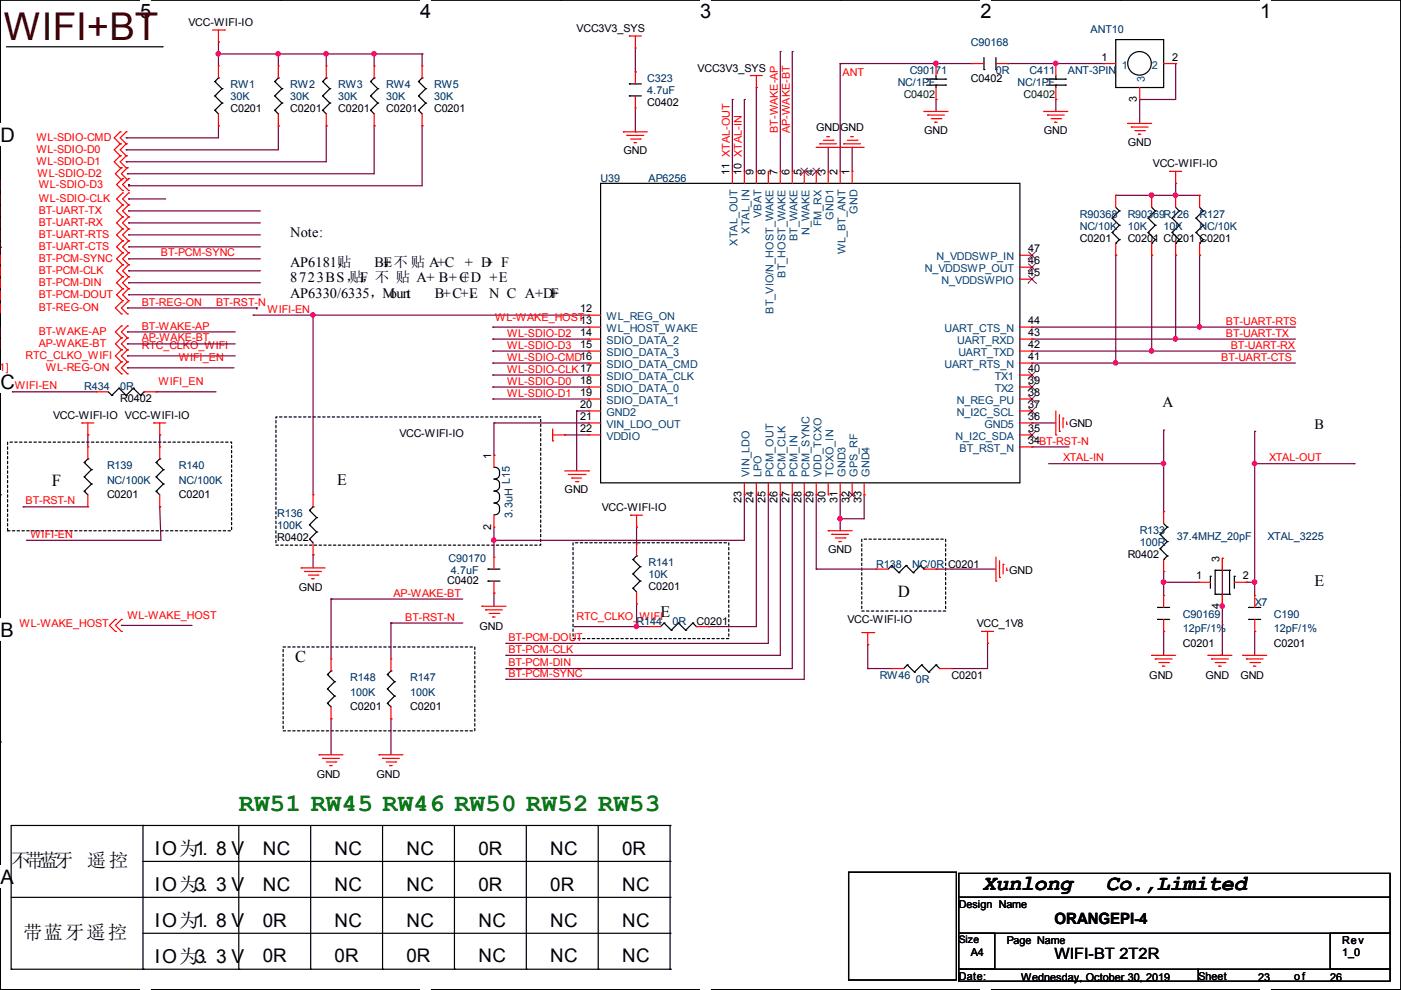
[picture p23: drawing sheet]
<svg xmlns="http://www.w3.org/2000/svg" width="297mm" height="210mm" viewBox="0 0 297 210" stroke-linecap="round" stroke-linejoin="round" font-family="sans-serif">
<defs><g id="words">
<text font-size="8.1" fill="#3f0000" x=".8" y="8.6">WIFI+BT</text>
<text font-size="5.3" fill="#007f00" x="50.6" y="171.9">RW51 RW45 RW46 RW50 RW52 RW53</text>
<g font-size="4.6">
<text x="208.4" y="188.7">Xunlong</text>
<text x="234.5" y="188.7">Co.,Limited</text>
</g>
<g font-size="4.2">
<text x="29.7" y="3.9">5</text>
<text x="89.1" y="3.9">4</text>
<text x="148.4" y="3.9">3</text>
<text x="207.9" y="3.9">2</text>
<text x="267.2" y="3.9">1</text>
<text x=".1" y="30.1">D</text>
<text x=".1" y="82.5">C</text>
<text x=".1" y="135">B</text>
<text x=".1" y="187.4">A</text>
</g>
<g font-size="4.1">
<text x="2.4" y="183.9">不带蓝牙</text>
<text x="18.5" y="183.9">遥控</text>
<text x="32.9" y="181.4">IO为1. 8 V</text>
<text x="32.9" y="189">IO为3. 3 V</text>
<text x="32.9" y="196.6">IO为1. 8 V</text>
<text x="4.9" y="199.2">带蓝牙遥控</text>
<text x="32.9" y="204.2">IO为3. 3 V</text>
</g>
<g font-size="4">
<text x="55.7" y="181.2">NC</text>
<text x="71" y="181.2">NC</text>
<text x="86.2" y="181.2">NC</text>
<text x="101.4" y="181.2">0R</text>
<text x="116.7" y="181.2">NC</text>
<text x="131.9" y="181.2">0R</text>
<text x="55.7" y="188.8">NC</text>
<text x="71" y="188.8">NC</text>
<text x="86.2" y="188.8">NC</text>
<text x="101.4" y="188.8">0R</text>
<text x="116.7" y="188.8">0R</text>
<text x="131.9" y="188.8">NC</text>
<text x="55.7" y="196.4">0R</text>
<text x="71" y="196.4">NC</text>
<text x="86.2" y="196.4">NC</text>
<text x="101.4" y="196.4">NC</text>
<text x="116.7" y="196.4">NC</text>
<text x="131.9" y="196.4">NC</text>
<text x="55.7" y="204.1">0R</text>
<text x="71" y="204.1">0R</text>
<text x="86.2" y="204.1">0R</text>
<text x="101.4" y="204.1">NC</text>
<text x="116.7" y="204.1">NC</text>
<text x="131.9" y="204.1">NC</text>
</g>
<g font-size="3.6">
<text x="11" y="103.1">F</text>
<text x="190.3" y="126.7">D</text>
</g>
<text font-size="3.5" x="62.6" y="140.3">C</text>
<g font-size="3.4">
<text x="71.5" y="102.9">E</text>
<text x="278.7" y="124.2">E</text>
<text x="140" y="130.8">E</text>
</g>
<g font-size="3.3">
<text x="223.6" y="195.8">ORANGEPI-4</text>
<text x="223.6" y="203.4">WIFI-BT 2T2R</text>
</g>
<text font-size="3.2" x="246.5" y="86.2">A</text>
<g font-size="3">
<text x="61.6" y="50.2">Note:</text>
<text x="61.6" y="56.7">AP6181，</text>
<text x="61.6" y="59.9">8723BS，F</text>
<text x="71.5" y="56.7">贴</text>
<text x="74.1" y="59.9">贴，不 贴 A+ B+ C</text>
<text x="79.4" y="56.7">B+</text>
<text x="81.3" y="56.7">，不 贴 A+C</text>
<text x="81.3" y="56.7">E</text>
<text x="97.9" y="59.9">+D +E</text>
<text x="98.6" y="56.7">+ D</text>
<text x="102.8" y="56.7">+ F</text>
<text x="61.6" y="63.1">AP6330/6335，Mount</text>
<text x="92.2" y="63.1">B+C+E</text>
<text x="99.5" y="63.1">， N C A+D+</text>
<text x="116.8" y="63.1">F</text>
<text x="278.7" y="90.9">B</text>
</g>
<g font-size="2.3">
<text x="40" y="5.5">VCC-WIFI-IO</text>
<text x="122.3" y="6.8">VCC3V3_SYS</text>
<text x="147.9" y="15.2">VCC3V3_SYS</text>
<text x="205.8" y="17.5">C0402</text>
<text x="233.5" y="12.9">1</text>
<text x="248.5" y="12.9">2</text>
<text x="48.9" y="23.8">C0201</text>
<text x="61.6" y="23.8">C0201</text>
<text x="71.7" y="23.8">C0201</text>
<text x="81.9" y="23.8">C0201</text>
<text x="92" y="23.8">C0201</text>
<text x="137.2" y="22.5">C0402</text>
<text x="241" y="21.6" transform="rotate(-90 241 21.6)">3</text>
<text x="173.1" y="27.9">GNDGND</text>
<text x="195.9" y="28.4">GND</text>
<text x="221.3" y="28.4">GND</text>
<text x="132.2" y="32.7">GND</text>
<text x="239.1" y="30.9">GND</text>
<text x="244.4" y="35.5">VCC-WIFI-IO</text>
<text x="154.7" y="37.1" transform="rotate(-90 154.7 37.1)">11 XTAL-OUT</text>
<text x="157.2" y="37.1" transform="rotate(-90 157.2 37.1)">10 XTAL-IN</text>
<text x="159.8" y="37.1" transform="rotate(-90 159.8 37.1)">9</text>
<text x="162.3" y="37.1" transform="rotate(-90 162.3 37.1)">8</text>
<text x="164.8" y="37.1" transform="rotate(-90 164.8 37.1)">7</text>
<text x="167.4" y="37.1" transform="rotate(-90 167.4 37.1)">6</text>
<text x="169.9" y="37.1" transform="rotate(-90 169.9 37.1)">5</text>
<text x="172.5" y="37.1" transform="rotate(-90 172.5 37.1)">4</text>
<text x="175" y="37.1" transform="rotate(-90 175 37.1)">3</text>
<text x="177.5" y="37.1" transform="rotate(-90 177.5 37.1)">2</text>
<text x="180.1" y="37.1" transform="rotate(-90 180.1 37.1)">1</text>
<text x="218" y="53.5">47</text>
<text x="228.9" y="51.2">C0201</text>
<text x="239.1" y="51.2">C0201 C0201 C0201</text>
<text x="218" y="58.6">45</text>
<text x="218" y="56.1">46</text>
<text x="123" y="68.8">13</text>
<text x="123" y="71.3">14</text>
<text x="123" y="66.2">12</text>
<text x="218" y="71.3">43</text>
<text x="218" y="68.8">44</text>
<text x="123" y="73.8">15</text>
<text x="218" y="73.8">42</text>
<text x="218" y="76.4">41</text>
<text x="123" y="81.5">18</text>
<text x="218" y="81.5">39</text>
<text x="218" y="78.9">40</text>
<text x="11.3" y="88.8">VCC-WIFI-IO VCC-WIFI-IO</text>
<text x="25.5" y="85.3">R0402</text>
<text x="123" y="84">19</text>
<text x="123" y="86.5">20</text>
<text x="123" y="89.1">21</text>
<text x="218" y="86.5">37</text>
<text x="218" y="84">38</text>
<text x="218" y="89.1">36</text>
<text x="84.7" y="92.6">VCC-WIFI-IO</text>
<text x="123" y="91.6">22</text>
<text x="218" y="91.6">35</text>
<text x="218" y="94.2">34BT-RST-N</text>
<text x="226.7" y="90.6">GND</text>
<text x="104.1" y="97.3" transform="rotate(-90 104.1 97.3)">1</text>
<text x="22.7" y="105.6">C0201</text>
<text x="37.9" y="105.6">C0201</text>
<text x="119.7" y="104.6">GND</text>
<text x="157.2" y="106.7" transform="rotate(-90 157.2 106.7)">23</text>
<text x="159.8" y="106.7" transform="rotate(-90 159.8 106.7)">24</text>
<text x="162.3" y="106.7" transform="rotate(-90 162.3 106.7)">25</text>
<text x="164.8" y="106.7" transform="rotate(-90 164.8 106.7)">26</text>
<text x="167.4" y="106.7" transform="rotate(-90 167.4 106.7)">27</text>
<text x="169.9" y="106.7" transform="rotate(-90 169.9 106.7)">28</text>
<text x="172.5" y="106.7" transform="rotate(-90 172.5 106.7)">29</text>
<text x="175" y="106.7" transform="rotate(-90 175 106.7)">30</text>
<text x="177.5" y="106.7" transform="rotate(-90 177.5 106.7)">31</text>
<text x="180.1" y="106.7" transform="rotate(-90 180.1 106.7)">32</text>
<text x="182.6" y="106.7" transform="rotate(-90 182.6 106.7)">33</text>
<text x="104.1" y="112.3" transform="rotate(-90 104.1 112.3)">2</text>
<text x="127.6" y="108.4">VCC-WIFI-IO</text>
<text x="58.8" y="114.7">R0402</text>
<text x="175.6" y="117.3">GND</text>
<text x="239.1" y="118.3">R0402</text>
<text x="258.6" y="119.1" transform="rotate(-90 258.6 119.1)">3</text>
<text x="63.3" y="125.4">GND</text>
<text x="94.8" y="123.9">C0402</text>
<text x="137.5" y="125.2">C0201</text>
<text x="201" y="120.3">C0201</text>
<text x="214" y="121.6">GND</text>
<text x="253.6" y="122.9">1</text>
<text x="263.5" y="122.9">2</text>
<text x="258.6" y="129" transform="rotate(-90 258.6 129)">4</text>
<text x="101.7" y="133.5">GND</text>
<text x="147.7" y="132.5">C0201</text>
<text x="179.7" y="132">VCC-WIFI-IO</text>
<text x="207.1" y="133">VCC_1V8</text>
<text x="250.8" y="137.1">C0201</text>
<text x="270.1" y="137.1">C0201</text>
<text x="201.8" y="143.9">C0201</text>
<text x="243.7" y="143.9">GND</text>
<text x="255.6" y="143.9">GND</text>
<text x="263" y="143.9">GND</text>
<text x="74.3" y="150.6">C0201</text>
<text x="87" y="150.6">C0201</text>
<text x="67.1" y="165">GND</text>
<text x="79.8" y="165">GND</text>
<text x="203.3" y="192.5">Design Name</text>
<text x="205.8" y="202.6">A4</text>
<text x="213.4" y="200.1">Page Name</text>
<text x="284.6" y="202.6">1_0</text>
<text x="284.6" y="200.1">Rev</text>
<text x="203.3" y="207.7">Date:</text>
<text x="216.5" y="208">Wednesday, October 30, 2019</text>
<text x="254.1" y="207.7">Sheet</text>
<text x="266.8" y="208">23</text>
<text x="274.4" y="207.7">o f</text>
<text x="282" y="208">26</text>
</g>
<g font-size="2.3" fill="#00007f">
<text x="205.8" y="9.8">C90168</text>
<text x="231.2" y="7">ANT10</text>
<text x="137.2" y="17.5">C323</text>
<text x="192.9" y="15.7">C90171</text>
<text x="211.2" y="15.7">0R</text>
<text x="218.3" y="15.7">C411</text>
<text x="226.4" y="15.7">ANT-3PIN</text>
<text x="48.9" y="18.7">RW1</text>
<text x="48.9" y="21.3">30K</text>
<text x="61.6" y="18.7">RW2</text>
<text x="61.6" y="21.3">30K</text>
<text x="71.7" y="18.7">RW3</text>
<text x="71.7" y="21.3">30K</text>
<text x="81.9" y="18.7">RW4</text>
<text x="81.9" y="21.3">30K</text>
<text x="92" y="18.7">RW5</text>
<text x="92" y="21.3">30K</text>
<text x="137.2" y="20">4.7uF</text>
<text x="190.3" y="18.2">NC/1PF</text>
<text x="215.7" y="18.2">NC/1PF</text>
<text x="127.3" y="38.5">U39</text>
<text x="137.5" y="38.5">AP6256</text>
<text x="228.9" y="46.2">R90368</text>
<text x="239.1" y="46.2">R90369R126</text>
<text x="254.3" y="46.2">R127</text>
<text x="228.9" y="48.7">NC/10K</text>
<text x="239.1" y="48.7">10K</text>
<text x="246.7" y="48.7">10K</text>
<text x="254.3" y="48.7">NC/10K</text>
<text x="17.9" y="82.7">R434</text>
<text x="25.5" y="82.7">0R</text>
<text x="22.7" y="99.5">R139</text>
<text x="37.9" y="99.5">R140</text>
<text x="22.7" y="102.5">NC/100K</text>
<text x="37.9" y="102.5">NC/100K</text>
<text x="58.8" y="109.7">R136</text>
<text x="58.8" y="112.2">100K</text>
<text x="108.6" y="109.7" transform="rotate(-90 108.6 109.7)">3.3uH L15</text>
<text x="241.6" y="113.2">R133</text>
<text x="95.1" y="119.1">C90170</text>
<text x="241.6" y="115.8">100R</text>
<text x="249.5" y="114.5">37.4MHZ_20pF</text>
<text x="268.7" y="114.5">XTAL_3225</text>
<text x="95.6" y="121.6">4.7uF</text>
<text x="137.5" y="120.1">R141</text>
<text x="137.5" y="122.6">10K</text>
<text x="185.8" y="120.3">R138</text>
<text x="193.4" y="120.3">NC/0R</text>
<text x="250.8" y="131">C90169</text>
<text x="266" y="128.5">X7</text>
<text x="270.1" y="131">C190</text>
<text x="135" y="132.5">R144</text>
<text x="142.6" y="132.5">0R</text>
<text x="250.8" y="134">12pF/1%</text>
<text x="270.1" y="134">12pF/1%</text>
<text x="186.5" y="143.9">RW46</text>
<text x="74.3" y="144.5">R148</text>
<text x="74.3" y="147.5">100K</text>
<text x="87" y="144.5">R147</text>
<text x="87" y="147.5">100K</text>
<text x="194.1" y="144.7">0R</text>
</g>
<g font-size="2.3" fill="#f00">
<text x="178.6" y="16">ANT</text>
<text x="7.7" y="29.9">WL-SDIO-CMD</text>
<text x="164.9" y="28.2" transform="rotate(-90 164.9 28.2)">BT-WAKE-AP</text>
<text x="167.5" y="28.2" transform="rotate(-90 167.5 28.2)">AP-WAKE-BT</text>
<text x="7.7" y="32.4">WL-SDIO-D0</text>
<text x="7.7" y="35">WL-SDIO-D1</text>
<text x="-.5" y="37.5">]</text>
<text x="-.3" y="39.8">]</text>
<text x="8" y="37.5">WL-SDIO-D2</text>
<text x="8.2" y="39.8">WL-SDIO-D3</text>
<text x="-.3" y="42.9">]</text>
<text x="-.3" y="47.9">]</text>
<text x="-.3" y="45.4">]</text>
<text x="8.2" y="42.9">WL-SDIO-CLK</text>
<text x="8.2" y="47.9">BT-UART-RX</text>
<text x="8.2" y="45.4">BT-UART-TX</text>
<text x="-.3" y="50.5">]</text>
<text x="-.3" y="53">]</text>
<text x="8.2" y="50.5">BT-UART-RTS</text>
<text x="8.2" y="53">BT-UART-CTS</text>
<text x="-.3" y="58.1">]</text>
<text x="-.3" y="55.6">]</text>
<text x="8.2" y="58.1">BT-PCM-CLK</text>
<text x="8.2" y="55.6">BT-PCM-SYNC</text>
<text x="34.1" y="54.4">BT-PCM-SYNC</text>
<text x="-.3" y="66">]</text>
<text x="-.3" y="60.6">]</text>
<text x="-.3" y="63.2">]</text>
<text x="8.2" y="66">BT-REG-ON</text>
<text x="8.2" y="60.6">BT-PCM-DIN</text>
<text x="8.2" y="63.2">BT-PCM-DOUT</text>
<text x="30.1" y="64.8">BT-REG-ON</text>
<text x="45.8" y="64.8">BT-RST-N</text>
<text x="-.3" y="71">]</text>
<text x="8.2" y="71">BT-WAKE-AP</text>
<text x="30.1" y="69.9">BT-WAKE-AP</text>
<text x="56.7" y="66.3">WIFI-EN</text>
<text x="105" y="68">WL-WAKE_HOST</text>
<text x="107.5" y="71.4">WL-SDIO-D2</text>
<text x="259.9" y="71.4">BT-UART-TX</text>
<text x="259.9" y="68.8">BT-UART-RTS</text>
<text x="-.3" y="73.6">]</text>
<text x="5.4" y="76.1">RTC_CLKO_WIFI</text>
<text x="8.2" y="73.6">AP-WAKE-BT</text>
<text x="30.1" y="74.1">RTC_CLKO_WIFI</text>
<text x="30.1" y="72.4">AP-WAKE-BT</text>
<text x="37.9" y="76.6">WIFI_EN</text>
<text x="107.5" y="73.9">WL-SDIO-D3</text>
<text x="107.5" y="76.5">WL-SDIO-CMD16</text>
<text x="258.9" y="76.5">BT-UART-CTS</text>
<text x="260.9" y="73.9">BT-UART-RX</text>
<text x="0" y="78.7">1]</text>
<text x="3.1" y="82.6">WIFI-EN</text>
<text x="9.7" y="78.7">WL-REG-ON</text>
<text x="33.6" y="81.7">WIFI_EN</text>
<text x="107.5" y="79">WL-SDIO-CLK17</text>
<text x="107.5" y="81.5">WL-SDIO-D0</text>
<text x="107.5" y="84.1">WL-SDIO-D1</text>
<text x="225.4" y="97.8">XTAL-IN</text>
<text x="269.1" y="97.8">XTAL-OUT</text>
<text x="5.4" y="106.9">BT-RST-N</text>
<text x="6.4" y="114.1">WIFI-EN</text>
<text x="27" y="131.2">WL-WAKE_HOST</text>
<text x="83.4" y="126.5">AP-WAKE-BT</text>
<text x="85.9" y="131.6">BT-RST-N</text>
<text x="122.3" y="131.5">RTC_CLKO_WIFI</text>
<text x="4.1" y="133">WL-WAKE_HOST</text>
<text x="107.8" y="135.9">BT-PCM-DOUT</text>
<text x="107.8" y="143.5">BT-PCM-SYNC</text>
<text x="107.8" y="141.2">BT-PCM-DIN</text>
<text x="107.8" y="138.4">BT-PCM-CLK</text>
</g>
<g font-size="2.3" fill="#003f7f">
<text x="237.8" y="14.6">1</text>
<text x="242.7" y="17.3" transform="rotate(-90 242.7 17.3)">3</text>
<text x="244.2" y="14.6">2</text>
<text x="161.5" y="46.2" transform="rotate(-90 161.5 46.2)">VBAT</text>
<text x="176.7" y="46.6" transform="rotate(-90 176.7 46.6)">GND1</text>
<text x="181.8" y="45.3" transform="rotate(-90 181.8 45.3)">GND</text>
<text x="156.4" y="52.1" transform="rotate(-90 156.4 52.1)">XTAL_OUT</text>
<text x="158.9" y="49.5" transform="rotate(-90 158.9 49.5)">XTAL_IN</text>
<text x="169.1" y="51.2" transform="rotate(-90 169.1 51.2)">BT_WAKE</text>
<text x="171.6" y="49.9" transform="rotate(-90 171.6 49.9)">N_WAKE</text>
<text x="174.2" y="48" transform="rotate(-90 174.2 48)">FM_RX</text>
<text x="179.2" y="53.8" transform="rotate(-90 179.2 53.8)">WL_BT_ANT</text>
<text x="166.5" y="58.9" transform="rotate(-90 166.5 58.9)">BT_HOST_WAKE</text>
<text x="196.1" y="57.8">N_VDDSWP_OUT</text>
<text x="198.5" y="55.2">N_VDDSWP_IN</text>
<text x="199.6" y="60.3">N_VDDSWPIO</text>
<text x="128.6" y="70.5">WL_HOST_WAKE</text>
<text x="128.6" y="67.9">WL_REG_ON</text>
<text x="164" y="66.5" transform="rotate(-90 164 66.5)">BT_VIO/N_HOST_WAKE</text>
<text x="200.2" y="70.5">UART_CTS_N</text>
<text x="128.6" y="73">SDIO_DATA_2</text>
<text x="128.6" y="75.5">SDIO_DATA_3</text>
<text x="202.9" y="73">UART_RXD</text>
<text x="203.2" y="75.5">UART_TXD</text>
<text x="128.6" y="83.2">SDIO_DATA_0</text>
<text x="128.6" y="80.6">SDIO_DATA_CLK</text>
<text x="128.6" y="78.1">SDIO_DATA_CMD</text>
<text x="200.2" y="78.1">UART_RTS_N</text>
<text x="210.9" y="83.2">TX2</text>
<text x="210.9" y="80.6">TX1</text>
<text x="128.6" y="85.7">SDIO_DATA_1</text>
<text x="128.6" y="88.2">GND2</text>
<text x="202.9" y="88.2">N_I2C_SCL</text>
<text x="202.9" y="85.7">N_REG_PU</text>
<text x="128.6" y="93.3">VDDIO</text>
<text x="128.6" y="90.8">VIN_LDO_OUT</text>
<text x="202.6" y="93.3">N_I2C_SDA</text>
<text x="203.5" y="95.9">BT_RST_N</text>
<text x="208.7" y="90.8">GND5</text>
<text x="158.9" y="101.1" transform="rotate(-90 158.9 101.1)">VIN_LDO</text>
<text x="161.5" y="101.1" transform="rotate(-90 161.5 101.1)">LPO</text>
<text x="164" y="101.1" transform="rotate(-90 164 101.1)">PCM_OUT</text>
<text x="166.5" y="101.1" transform="rotate(-90 166.5 101.1)">PCM_CLK</text>
<text x="169.1" y="101.1" transform="rotate(-90 169.1 101.1)">PCM_IN</text>
<text x="171.6" y="101.1" transform="rotate(-90 171.6 101.1)">PCM_SYNC</text>
<text x="174.2" y="101.1" transform="rotate(-90 174.2 101.1)">VDD_TCXO</text>
<text x="176.7" y="101.1" transform="rotate(-90 176.7 101.1)">TCXO_IN</text>
<text x="179.2" y="101.1" transform="rotate(-90 179.2 101.1)">GND3</text>
<text x="181.8" y="101.1" transform="rotate(-90 181.8 101.1)">GPS_RF</text>
<text x="184.3" y="101.1" transform="rotate(-90 184.3 101.1)">GND4</text>
</g>
<g font-size="2.3" fill="#003f00">
<text x="191.6" y="20.8">C0402</text>
<text x="217" y="20.8">C0402</text>
</g>
<text font-size="2.2" x="203.3" y="200">Size</text>
</g></defs>
<path d="M.1 0h296.9v209.8h-296.9z" fill="none" stroke="#000" stroke-width=".25"/>
<g fill="#fff">
<path d="M29.7 0h2.3v4.8h-2.3z"/>
<path d="M29.7 209.8h2.3v.2h-2.3z"/>
</g>
<path d="M59.4 0h.1M59.4 209.8h.1" fill="none" stroke="#000" stroke-width=".25"/>
<g fill="#fff">
<path d="M89.1 0h2.3v4.8h-2.3z"/>
<path d="M89.1 209.8h2.3v.2h-2.3z"/>
</g>
<path d="M118.8 0h.1M118.8 209.8h.1" fill="none" stroke="#000" stroke-width=".25"/>
<g fill="#fff">
<path d="M148.4 0h2.3v4.8h-2.3z"/>
<path d="M148.4 209.8h2.3v.2h-2.3z"/>
</g>
<path d="M178.2 0h.1M178.2 209.8h.1" fill="none" stroke="#000" stroke-width=".25"/>
<g fill="#fff">
<path d="M207.9 0h2.2v4.8h-2.2z"/>
<path d="M207.9 209.8h2.2v.2h-2.2z"/>
</g>
<path d="M237.6 0h.1M237.6 209.8h.1" fill="none" stroke="#000" stroke-width=".25"/>
<g fill="#fff">
<path d="M267.2 0h2.3v4.8h-2.3z"/>
<path d="M267.2 209.8h2.3v.2h-2.3z"/>
<path d="M.1 26.2h2.9v4.7h-2.9z"/>
<path d="M.1 78.6h2.9v4.7h-2.9z"/>
</g>
<path d="M.1 52.4h.1M297 52.4h.1" fill="none" stroke="#000" stroke-width=".25"/>
<path d="M.1 131.1h2.7v4.7h-2.7z" fill="#fff"/>
<path d="M.1 104.9h.1M297 104.9h.1" fill="none" stroke="#000" stroke-width=".25"/>
<path d="M.1 183.5h2.7v4.7h-2.7z" fill="#fff"/>
<g fill="none" stroke="#000" stroke-width=".25">
<path d="M1.4 9.9h33M34.4 9.9h.1M45.6 17.3h.1M45.6 17.3l1.5 1.5M46.3 16.5h.1M46.3 16.5l-.7 .8M47.1 18.8h.1M47.1 18.8l-1.5 1.5M58.3 17.3h.1M58.3 17.3l1.5 1.5M59 16.5h.1M59 16.5l-.7 .8"/>
<path d="M59.8 18.8h.1M59.8 18.8l-1.5 1.5M68.4 17.3h.1M68.4 17.3l1.5 1.5M69.2 16.5h.1M69.2 16.5l-.8 .8M69.9 18.8h.1M69.9 18.8l-1.5 1.5M78.6 17.3h.1M78.6 17.3l1.5 1.5M79.3 16.5h.1M79.3 16.5l-.7 .8"/>
<path d="M80.1 18.8h.1M80.1 18.8l-1.5 1.5M88.7 17.3h.1M88.7 17.3l1.6 1.5M89.5 16.5h.1M89.5 16.5l-.8 .8M90.3 18.8h.1M90.3 18.8l-1.6 1.5M133.4 17.8h.1M133.4 17.8h2.6M196.4 16.8h4.1M196.4 18h4.1"/>
<path d="M198.5 18h.1M198.5 16.8h.1M198.5 16v.8M198.5 18v.6M200.5 16.8h.1M200.5 18h.1M208.6 14.7h.1M208.6 12.2v2.5M211.2 14.7h.1M211.2 12.2v2.5M221.8 16.8h4.1M221.8 18h4.1"/>
<path d="M223.9 18h.1M223.9 16.8h.1M223.9 16v.8M223.9 18v.6M225.9 16.8h.1M225.9 18h.1M236.6 8.4h10.1v10.2h-10.1zM45.6 23.4h.1M45.6 20.3h.1M45.6 23.4l.7 .7M45.6 20.3l1.5 1.6M47.1 21.9h.1"/>
<path d="M47.1 21.9l-1.5 1.5M58.3 23.4h.1M58.3 20.3h.1M58.3 23.4l.7 .7M58.3 20.3l1.5 1.6M59.8 21.9h.1M59.8 21.9l-1.5 1.5M68.4 23.4h.1M68.4 20.3h.1M68.4 23.4l.8 .7M68.4 20.3l1.5 1.6M69.9 21.9h.1"/>
<path d="M69.9 21.9l-1.5 1.5M78.6 23.4h.1M78.6 20.3h.1M78.6 23.4l.7 .7M78.6 20.3l1.5 1.6M80.1 21.9h.1M80.1 21.9l-1.5 1.5M88.7 23.4h.1M88.7 20.3h.1M88.7 23.4l.8 .7M88.7 20.3l1.6 1.6M90.3 21.9h.1"/>
<path d="M90.3 21.9l-1.6 1.5M127.3 38.9h88.9v63.5h-88.9zM133.4 20.3h.1M133.4 20.3h2.6M235.8 46.2h.1M235.8 49.3h.1M235.8 46.2l1.5 1.6M235.8 49.3l1.5 1.5M236.6 51.6h.1M236.6 44l.7 .7M237.3 44.7h.1M237.3 47.8h.1"/>
<path d="M237.3 50.8h.1M237.3 44.7l-1.5 1.5M237.3 47.8l-1.5 1.5M237.3 50.8l-.7 .8M243.4 46.2h.1M243.4 49.3h.1M243.4 46.2l1.5 1.6M243.4 49.3l1.5 1.5M244.2 51.6h.1M244.2 44l.7 .7M244.9 44.7h.1M244.9 47.8h.1"/>
<path d="M244.9 50.8h.1M244.9 44.7l-1.5 1.5M244.9 47.8l-1.5 1.5M244.9 50.8l-.7 .8M248.5 46.2h.1M248.5 49.3h.1M248.5 46.2l1.5 1.6M248.5 49.3l1.5 1.5M249.3 51.6h.1M249.3 44l.7 .7M250 44.7h.1M250 47.8h.1"/>
<path d="M250 50.8h.1M250 44.7l-1.5 1.5M250 47.8l-1.5 1.5M250 50.8l-.7 .8M253.6 46.2h.1M253.6 49.3h.1M253.6 46.2l1.5 1.6M253.6 49.3l1.5 1.5M254.3 51.6h.1M254.3 44l.8 .7M255.1 44.7h.1M255.1 47.8h.1"/>
<path d="M255.1 50.8h.1M255.1 44.7l-1.5 1.5M255.1 47.8l-1.5 1.5M255.1 50.8l-.8 .8M17.9 98.1h.1M17.9 98.1l1.5 1.5M18.6 97.3h.1M18.6 97.3l-.7 .8M19.4 99.6h.1M19.4 99.6l-1.5 1.5M22.9 83.1l.8 .7M23.7 83.8h.1"/>
<path d="M25.2 82.3h.1M25.2 82.3l-1.5 1.5M25.2 82.3l1.6 1.5M26.8 83.8h.1M28.3 82.3h.1M28.3 82.3l-1.5 1.5M28.3 82.3l1.5 1.5M29.8 83.8h.1M30.6 83.1h.1M30.6 83.1l-.8 .7M33.1 98.1h.1M33.1 98.1l1.5 1.5"/>
<path d="M33.9 97.3h.1M33.9 97.3l-.8 .8M34.6 99.6h.1M34.6 99.6l-1.5 1.5M104.7 99.1a.97 .97 0 0 1 1.2 1.2M17.9 104.2h.1M17.9 101.1h.1M17.9 104.2l.7 .7M17.9 101.1l1.5 1.5M19.4 102.6h.1M19.4 102.6l-1.5 1.6M33.1 104.2h.1"/>
<path d="M33.1 101.1h.1M33.1 104.2l.8 .7M33.1 101.1l1.5 1.5M34.6 102.6h.1M34.6 102.6l-1.5 1.6M65.6 114.3h.1M65.6 111.3h.1M65.6 108.2h.1M65.6 114.3l.8 .8M65.6 111.3l1.5 1.5M65.6 108.2l1.5 1.5M66.4 107.5h.1"/>
<path d="M66.4 107.5l-.8 .7M67.1 112.8h.1M67.1 109.7h.1M67.1 112.8l-1.5 1.5M67.1 109.7l-1.5 1.6M104.7 101.6a.97 .97 0 0 1 1.2 1.3M104.7 104.2a.97 .97 0 0 1 1.2 1.2M104.7 106.7a.97 .97 0 0 1 1.2 1.2M105.9 100.4a.97 .97 0 0 1-1.1 1.1M105.9 102.9a.97 .97 0 0 1-1.1 1.1M105.9 105.4a.97 .97 0 0 1-1.1 1.2M105.9 108a.97 .97 0 0 1-1.1 1.1"/>
<path d="M134.2 118.6h.1M134.2 118.6l1.5 1.6M135 117.9h.1M135 117.9l-.8 .7M189.1 119.9h.1M189.1 119.9l-.8 .8M189.1 119.9l1.5 1.5M192.1 119.9h.1M192.1 119.9l-1.5 1.5M192.1 119.9l1.5 1.5M195.2 119.9h.1M195.2 119.9l-1.6 1.5"/>
<path d="M195.2 119.9l.7 .8M246 113.3h.1M246 116.3h.1M246 113.3l1.5 1.5M246 116.3l1.5 1.6M246.7 118.6h.1M246.7 111l.8 .8M247.5 111.8h.1M247.5 114.8h.1M247.5 117.9h.1M247.5 111.8l-1.5 1.5M247.5 114.8l-1.5 1.5"/>
<path d="M247.5 117.9l-.8 .7M103.5 120.7h.1M103.5 123.2h.1M103.5 120.7h2.5M103.5 123.2h2.5M134.2 124.7h.1M134.2 121.7h.1M134.2 124.7l.8 .8M134.2 121.7l1.5 1.5M135.7 123.2h.1M135.7 120.2h.1M135.7 123.2l-1.5 1.5"/>
<path d="M135.7 120.2l-1.5 1.5M140.8 132.1h.1M140.8 132.1l-.8 .8M140.8 132.1l1.5 1.5M142.3 133.6h.1M143.8 132.1h.1M143.8 132.1l-1.5 1.5M143.8 132.1l1.6 1.5M145.4 133.6h.1M146.9 132.1h.1M146.9 132.1l-1.5 1.5M146.9 132.1l.8 .8"/>
<path d="M147.7 132.9h.1M190.6 121.4h.1M193.6 121.4h.1M195.9 120.7h.1M245.4 128.8h.1M245.4 131.3h.1M245.4 128.8h2.6M245.4 131.3h2.6M256.6 122.2h.1M256.6 122.2v2.5M257.6 120.9h.1M257.6 126h.1"/>
<path d="M257.6 120.9v5.1M257.6 120.9h3.1M257.6 126h3.1M260.7 120.9h.1M260.7 126h.1M260.7 120.9v5.1M261.7 122.2h.1M261.7 122.2v2.5M264.8 128.8h.1M264.8 131.3h.1M264.8 128.8h2.5M264.8 131.3h2.5"/>
<path d="M.1 157.3h.1M69.4 149.1h.1M69.4 146.1h.1M69.4 143h.1M69.4 149.1l.8 .8M69.4 146.1l1.6 1.5M69.4 143l1.6 1.5M70.2 142.3h.1M70.2 142.3l-.8 .7M71 147.6h.1M71 144.5h.1M71 147.6l-1.6 1.5"/>
<path d="M71 144.5l-1.6 1.6M82.1 149.1h.1M82.1 146.1h.1M82.1 143h.1M82.1 149.1l.8 .8M82.1 146.1l1.6 1.5M82.1 143l1.6 1.5M82.9 142.3h.1M82.9 142.3l-.8 .7M83.7 147.6h.1M83.7 144.5h.1M83.7 147.6l-1.6 1.5"/>
<path d="M83.7 144.5l-1.6 1.6M192.4 141h.1M192.4 141l-.8 .7M192.4 141l1.5 1.5M193.9 142.5h.1M195.4 141h.1M195.4 141l-1.5 1.5M195.4 141l1.5 1.5M196.9 142.5h.1M198.5 141h.1M198.5 141l-1.6 1.5M198.5 141l.7 .7"/>
<path d="M199.2 141.7h.1M297 157.3h.1M30.3 175h.1M30.3 175v30.5M50.6 175v30.5M65.9 175v30.5M81.1 175v30.5M96.4 175v30.5M111.6 175v30.5M126.8 175v30.5M142.1 175h.1M142.1 175h-139.7v30.5"/>
<path d="M142.1 175v30.5M2.4 190.3h139.7M30.3 190.3h.1M30.3 182.6h111.8M30.3 197.9h111.8M142.1 182.6h.1M142.1 197.9h.1M142.1 190.3h.1M179.9 184.9h22.9v22.9h-22.9zM203.3 185.2h91.4v5.1h-91.4zM203.3 190.3h91.4v7.6h-91.4zM203.3 197.9h7.6v7.6h-7.6z"/>
<path d="M282 197.9h12.7v7.6h-12.7zM2.4 205.5h.1M2.4 205.5h139.7M30.3 205.5h.1M50.6 205.5h.1M65.9 205.5h.1M81.1 205.5h.1M96.4 205.5h.1M111.6 205.5h.1M126.8 205.5h.1M142.1 205.5h.1M203.3 205.5h50.8v2.5h-50.8z"/>
<path d="M254.1 205.5h40.6v2.5h-40.6z"/>
<circle cx="241.6" cy="13.4" r="2.5"/>
</g>
<path d="M1.6 93.7h47.5v18.8h-47.5zM58.5 88.4h56.1v27.2h-56.1zM121.5 115.1h33v20.3h-33zM182.7 114.3h17.8v15.3h-17.8zM60 137.2h40.7v17.8h-40.7z" fill="none" stroke="#000" stroke-width=".25" stroke-dasharray=".5 .5"/>
<g fill="none" stroke="#7f003f" stroke-width=".25">
<path d="M46.3 8.9h.1M46.3 11.4h.1M46.3 8.9v5.1M46.3 11.4h43.2M59 11.4h.1M59 11.4v2.6M69.2 11.4h.1M69.2 11.4v2.6M79.3 11.4h.1M79.3 11.4v2.6M89.5 11.4h.1M89.5 11.4v2.6"/>
<path d="M134.7 15.3h.1M134.7 10.2v5.1M160.4 18.6h.1M160.4 18.6v17.7M165.4 10.9h.1M165.4 10.9v25.4M168 10.9h.1M168 10.9v25.4M178.1 13.5h.1M178.1 13.5v22.8M178.1 13.5h28M198.5 13.5h.1"/>
<path d="M213.7 13.5h.1M213.7 13.5h20.3M223.9 13.5h.1M249.3 13.5h.1M249.3 13.5v7.6h-7.7M26.8 29.2h.1M26.8 31.8h.1M26.8 34.3h.1M27 36.8h.1M27.3 39.4h.1M27.3 39.1h.1M27.3 39.1v.3"/>
<path d="M46.3 26.7h.1M46.3 26.7v2.5h-19.5M59 26.7h.1M59 26.7v5.1h-32.2M69.2 26.7h.1M69.2 26.7v7.6h-42.4M79.3 26.7h.1M79.3 26.7v10.1h-52.3M89.5 26.7h.1M89.5 26.7v12.7h-62.2M134.7 28h.1M134.7 22.9v5.1"/>
<path d="M155.3 21.1h.1M155.3 21.1v15.2M157.8 21.1h.1M157.8 21.1v15.2M175.6 31.3h.1M175.6 31.3v5M180.7 31.3h.1M180.7 31.3v5M198.5 21.1h.1M198.5 21.1v2.5M223.9 21.1h.1M223.9 21.1v2.5"/>
<path d="M241.6 21.1h.1M241.6 21.1v5.1M249.3 38.9h.1M249.3 38.9v2.5M27.3 57.4h.1M27.3 60h.1M27.3 54.9h.1M27.3 52.3h.1M27.3 49.8h.1M27.3 47.3h.1M27.3 44.7h.1M27.3 42.2h.1"/>
<path d="M27.3 57.4h27.9M27.3 60h27.9M27.3 54.9h27.9M27.3 52.3h27.9M27.3 49.8h27.9M27.3 47.3h27.9M27.3 44.7h27.9M27.3 42.2h7.8M236.6 41.4h.1M236.6 54.1h.1M236.6 41.4h17.7M236.6 54.1v22.9"/>
<path d="M244.2 54.1h.1M244.2 41.4h.1M244.2 54.1v20.3M249.3 54.1h.1M249.3 41.4h.1M249.3 54.1v17.8M254.3 54.1h.1M254.3 54.1v15.3M27 75.5h.1M27 72.9h.1M27 65.3h.1M27 70.4h.1"/>
<path d="M27 78h.1M27 75.5h22.9M27 72.9h22.9M27 65.3h27.4M27 70.4h22.9M27 78h22.6M27.3 62.5h.1M27.3 62.5h27.9M53.7 66.8h.1M53.7 66.8h71.1M54.4 65.3h.1M54.4 65.3v.2"/>
<path d="M66.4 66.8h.1M66.4 66.8v38.1M104.5 79.5h.1M104.5 71.9h.1M104.5 74.4h.1M104.5 77h.1M104.5 69.4h.1M104.5 74.4h20.3M104.5 71.9h20.3M104.5 69.4h20.3M104.5 77h20.3M104.5 79.5h20.3"/>
<path d="M218.8 74.4h.1M218.8 77h.1M218.8 69.4h.1M218.8 71.9h.1M218.8 74.4h55.9M218.8 71.9h55.9M218.8 69.4h55.9M218.8 77h55.9M236.6 77h.1M244.2 74.4h.1M249.3 71.9h.1M254.3 69.4h.1"/>
<path d="M2.6 83.1h.1M2.6 83.1h17.8M18.6 92.2h.1M18.6 92.2v2.6M33.1 83.1h.1M33.1 83.1h12.7M33.9 92.2h.1M33.9 92.2v2.6M104.5 82.1h.1M104.5 84.6h.1M104.5 82.1h20.3M104.5 84.6h20.3"/>
<path d="M104.7 89.7h.1M104.7 96.5h.1M104.7 89.7v6.8M104.7 89.7h20.1M119.7 92.2h.1M119.7 92.2h5.1M122.3 87.1h.1M122.3 87.1h2.5M122.3 87.1v12.7M218.8 89.7h.1M218.8 94.8h.1M218.8 89.7h5.1"/>
<path d="M218.8 94.8h7.9M222.3 98.3h24.4M246.7 98.3h.1M246.7 91.2h.1M246.7 91.2v17.3M266 98.3h.1M266 91.5h.1M266 91.5v34.8M266 98.3h21.1M287.1 98.3h.1M4.9 107.5h.1M4.9 107.5h13.7"/>
<path d="M5.7 114.6h.1M33.9 107.5h.1M33.9 107.5l.2 7.1h-28.4M66.4 117.6h.1M66.4 117.6v2.8M104.7 114.6h.1M104.7 111.8v6.3M135 111.8h.1M135 111.8v3.5M157.8 104.9h.1M157.8 104.9v9.7h-53.1M160.4 104.9h.1"/>
<path d="M160.4 104.9v28h-10.2M162.9 104.9h.1M162.9 104.9v31.5h-55.6M165.4 104.9h.1M165.4 104.9v34.1h-58.1M168 104.9h.1M168 104.9v36.8h-60.7M170.5 104.9h.1M170.5 104.9v39.1h-63.2M173.1 104.9h.1M173.1 104.9v15.8M178.1 104.9h.1"/>
<path d="M178.1 110h.1M178.1 104.9v7.6M183.2 104.9h.1M183.2 104.9v5.1h-5.1M259.2 118.4h.1M259.2 118.4v20.6h-.5M25.7 132.6h.1M25.7 132.6h15M70.2 127h.1M70.2 127v12.7M70.2 127h27.9M82.9 132.1h.1"/>
<path d="M82.9 132.1v7.6M82.9 132.1h15.2M104.7 125.7h.1M104.7 125.7v2.8M107.3 136.4h.1M107.3 139h.1M121.8 132.9h.1M121.8 132.9h15.7M135 128h.1M135 132.9h.1M135 128v4.9M150.2 132.9h.1"/>
<path d="M173.1 120.7h.1M173.1 120.7h12.7M184 136.7h.1M184 136.7v5M198.5 120.7h.1M198.5 120.7h12.7M209.4 136.4h.1M209.4 136.4v5.3h-7.6M246.7 133.9h.1M246.7 123.5h.1M246.7 121.2h.1M246.7 121.2v5.1"/>
<path d="M246.7 133.9v5.1M246.7 123.5h7.4M258.7 139h.1M259.2 128.5h.1M264.2 123.5h.1M264.2 123.5h1.8M266 123.5h.1M266 133.9h.1M266 133.9v5.1M70.2 152.4h.1M70.2 152.4v7.6M82.9 152.4h.1"/>
<path d="M82.9 152.4v7.6M107.3 144h.1M107.3 141.7h.1M184 141.7h.1M184 141.7h5.1M201.8 141.7h.1"/>
</g>
<g fill="#f0f" stroke="#f0f" stroke-width=".25">
<circle cx="266" cy="123.4" r=".47"/>
<circle cx="266" cy="98.3" r=".47"/>
<circle cx="246.7" cy="123.4" r=".47"/>
<circle cx="246.7" cy="98.3" r=".47"/>
<circle cx="66.3" cy="66.8" r=".47"/>
<circle cx="134.9" cy="132.8" r=".47"/>
<circle cx="104.7" cy="114.5" r=".47"/>
<circle cx="223.8" cy="13.4" r=".47"/>
<circle cx="244.1" cy="41.4" r=".47"/>
<circle cx="244.1" cy="74.4" r=".47"/>
<circle cx="236.5" cy="76.9" r=".47"/>
<circle cx="254.3" cy="69.3" r=".47"/>
<circle cx="249.2" cy="71.9" r=".47"/>
<circle cx="249.2" cy="41.4" r=".47"/>
<circle cx="198.4" cy="13.4" r=".47"/>
<circle cx="178.1" cy="110" r=".47"/>
<circle cx="46.3" cy="11.4" r=".47"/>
<circle cx="59" cy="11.4" r=".47"/>
<circle cx="79.3" cy="11.4" r=".47"/>
<circle cx="69.1" cy="11.4" r=".47"/>
<circle cx="259.1" cy="128.5" r=".47"/>
</g>
<g fill="none" stroke="#f00" stroke-width=".25">
<path d="M45 6.4h2.6M46.3 8.9h.1M46.3 14h.1M46.3 6.4v2.5M46.3 14v2.5M47.6 6.4h.1M59 14h.1M59 14v2.5M69.2 14h.1M69.2 14v2.5M79.3 14h.1M79.3 14v2.5"/>
<path d="M89.5 14h.1M89.5 14v2.5M133.4 7.6h.1M133.4 7.6h2.6M134.7 10.2h.1M134.7 15.3h.1M134.7 7.6v2.6M134.7 15.3v2.5M159.1 16h.1M159.1 16h2.5M160.4 18.6h.1M160.4 16v2.6"/>
<path d="M198.5 13.5h.1M198.5 13.5v2.5M198.5 18.6v2.5M206.1 13.5h.1M206.1 13.5h2.5M211.2 13.5h2.5M213.7 13.5h.1M223.9 13.5h.1M223.9 13.5v2.5M223.9 18.6v2.5M234 13.5h.1M234 13.5h2.6"/>
<path d="M241.6 18.6v2.5M246.7 13.5h2.6M249.3 13.5h.1M25.5 33h.1M25.5 30.5h.1M25.5 28h.1M25.5 35.6h.1M25.5 30.5l-1.3 1.3 1.3 1.2M25.5 28l-1.3 1.2 1.3 1.3M25.5 33l-1.3 1.3 1.3 1.3M25.7 38.1h.1M25.7 35.6h.1"/>
<path d="M25.7 35.6l-1.2 1.2 1.2 1.3M26 37.9h.1M26 37.9l-1.3 1.2 1.3 1.3M26.8 33h.1M26.8 30.5h.1M26.8 28h.1M26.8 35.6h.1M26.8 30.5l-1.3 1.3 1.3 1.2M26.8 28l-1.3 1.2 1.3 1.3M26.8 33l-1.3 1.3 1.3 1.3M27 38.1h.1M27 35.6h.1"/>
<path d="M27 35.6l-1.3 1.2 1.3 1.3M27.3 37.9h.1M27.3 37.9l-1.3 1.2 1.3 1.3M46.3 26.7h.1M46.3 24.1v2.6M59 26.7h.1M59 24.1v2.6M69.2 26.7h.1M69.2 24.1v2.6M79.3 26.7h.1M79.3 24.1v2.6M89.5 26.7h.1"/>
<path d="M89.5 24.1v2.6M132.2 28h.1M132.2 28h5M132.9 28.7h.1M132.9 28.7h3.6M133.7 29.5h2M134.5 30.2h.1M134.5 30.2h.5M134.7 22.9h.1M134.7 20.3v2.6M135.7 29.5h.1M155.3 36.3h.1"/>
<path d="M155.3 36.3v2.6M157.8 36.3h.1M157.8 36.3v2.6M160.4 36.3h.1M160.4 36.3v2.6M162.9 36.3h.1M162.9 36.3v2.6M165.4 36.3h.1M165.4 36.3v2.6M168 36.3h.1M168 36.3v2.6M170.5 36.3h.1"/>
<path d="M170.5 36.3v2.6M173.1 31.3h.1M173.1 36.3h.1M173.1 31.3h10.1M173.1 36.3v2.6M173.8 30.5h.1M173.8 30.5h3.6M174.6 29.7h2M175.3 29h.1M175.3 29h.6M175.6 36.3h.1M175.6 36.3v2.6"/>
<path d="M176.6 29.7h.1M178.1 31.3h.1M178.1 36.3h.1M178.1 36.3v2.6M178.9 30.5h.1M178.9 30.5h3.6M179.7 29.7h2M180.4 29h.1M180.4 29h.5M180.7 36.3h.1M180.7 36.3v2.6M181.7 29.7h.1"/>
<path d="M195.9 23.6h.1M195.9 23.6h5.1M196.7 24.4h.1M196.7 24.4h3.5M197.4 25.2h2.1M198.2 25.9h.1M198.2 25.9h.5M198.5 21.1h.1M199.5 25.2h.1M221.3 23.6h.1M221.3 23.6h5.1M222.1 24.4h.1"/>
<path d="M222.1 24.4h3.5M222.8 25.2h2.1M223.6 25.9h.1M223.6 25.9h.5M223.9 21.1h.1M224.9 25.2h.1M239.1 26.2h.1M239.1 26.2h5.1M239.9 26.9h.1M239.9 26.9h3.5M240.6 27.7h2.1M241.4 28.5h.1"/>
<path d="M241.4 28.5h.5M241.6 21.1h.1M242.7 27.7h.1M248 36.3h.1M248 36.3h2.5M249.3 38.9h.1M249.3 36.3v2.6M26 43.4h.1M26 40.9h.1M26 40.4h.1M26 48.5h.1M26 46h.1"/>
<path d="M26 51.1h.1M26 53.6h.1M26 58.7h.1M26 56.1h.1M26 40.9l-1.3 1.3 1.3 1.2M26 46l-1.3 1.3 1.3 1.2M26 43.4l-1.3 1.3 1.3 1.3M26 48.5l-1.3 1.3 1.3 1.3M26 51.1l-1.3 1.2 1.3 1.3M26 56.1l-1.3 1.3 1.3 1.3M26 53.6l-1.3 1.3 1.3 1.2M26 58.7l-1.3 1.3 1.3 1.2"/>
<path d="M27.3 43.4h.1M27.3 40.9h.1M27.3 40.4h.1M27.3 48.5h.1M27.3 46h.1M27.3 51.1h.1M27.3 53.6h.1M27.3 58.7h.1M27.3 56.1h.1M27.3 40.9l-1.3 1.3 1.3 1.2M27.3 46l-1.3 1.3 1.3 1.2M27.3 43.4l-1.3 1.3 1.3 1.3"/>
<path d="M27.3 48.5l-1.3 1.3 1.3 1.3M27.3 51.1l-1.3 1.2 1.3 1.3M27.3 56.1l-1.3 1.3 1.3 1.3M27.3 53.6l-1.3 1.3 1.3 1.2M27.3 58.7l-1.3 1.3 1.3 1.2M216.2 59.2h2.6M216.2 56.7h2.6M216.2 54.1h2.6M218.8 59.2h.1M218.8 56.7h.1M218.8 54.1h.1M236.6 41.4h.1"/>
<path d="M236.6 54.1h.1M236.6 41.4v2.6M236.6 51.6v2.5M244.2 41.4h.1M244.2 54.1h.1M244.2 41.4v2.6M244.2 51.6v2.5M249.3 41.4h.1M249.3 54.1h.1M249.3 41.4v2.6M249.3 51.6v2.5M254.3 41.4h.1"/>
<path d="M254.3 54.1h.1M254.3 41.4v2.6M254.3 51.6v2.5M25.7 74.2h.1M25.7 71.6h.1M25.7 69.1h.1M25.7 66.6h.1M25.7 64h.1M25.7 76.7h.1M25.7 79.3h.1M25.7 71.6l-1.2 1.3 1.2 1.3M25.7 69.1l-1.2 1.3 1.2 1.2"/>
<path d="M25.7 64l-1.2 1.3 1.2 1.3M25.7 74.2l-1.2 1.3 1.2 1.2M25.7 76.7l-1.2 1.3 1.2 1.3M26 61.2h.1M26 63.8h.1M26 61.2l-1.3 1.3 1.3 1.3M27 74.2h.1M27 71.6h.1M27 69.1h.1M27 66.6h.1M27 64h.1M27 76.7h.1"/>
<path d="M27 79.3h.1M27 71.6l-1.3 1.3 1.3 1.3M27 69.1l-1.3 1.3 1.3 1.2M27 64l-1.3 1.3 1.3 1.3M27 74.2l-1.3 1.3 1.3 1.2M27 76.7l-1.3 1.3 1.3 1.3M27.3 61.2h.1M27.3 63.8h.1M27.3 61.2l-1.3 1.3 1.3 1.3M124.8 69.4h.1M124.8 71.9h.1M124.8 79.5h.1"/>
<path d="M124.8 77h.1M124.8 74.4h.1M124.8 66.8h.1M124.8 79.5h2.5M124.8 69.4h2.5M124.8 71.9h2.5M124.8 77h2.5M124.8 74.4h2.5M124.8 66.8h2.5M216.2 79.5h2.6M216.2 69.4h2.6M216.2 71.9h2.6"/>
<path d="M216.2 77h2.6M216.2 74.4h2.6M218.8 79.5h.1M218.8 74.4h.1M218.8 71.9h.1M218.8 77h.1M218.8 69.4h.1M17.4 89.7h.1M17.4 89.7h2.5M18.6 92.2h.1M18.6 94.8h.1M18.6 89.7v2.5"/>
<path d="M18.6 94.8v2.5M20.4 83.1h.1M20.4 83.1h2.5M30.6 83.1h2.5M32.6 89.7h.1M32.6 89.7h2.5M33.1 83.1h.1M33.9 92.2h.1M33.9 94.8h.1M33.9 89.7v2.5M33.9 94.8v2.5M104.7 96.5h.1"/>
<path d="M104.7 96.5v2.6M117.2 93.5h.1M117.2 92.2h2.5M117.2 90.9v2.6M119.7 92.2h.1M119.7 99.8h5.1M124.8 99.8h.1M124.8 92.2h.1M124.8 82.1h.1M124.8 84.6h.1M124.8 87.1h.1M124.8 89.7h.1"/>
<path d="M124.8 92.2h2.5M124.8 89.7h2.5M124.8 87.1h2.5M124.8 82.1h2.5M124.8 84.6h2.5M216.2 92.2h2.6M216.2 89.7h2.6M216.2 87.1h2.6M216.2 82.1h2.6M216.2 84.6h2.6M216.2 94.8h2.6M218.8 87.1h.1"/>
<path d="M218.8 92.2h.1M218.8 82.1h.1M218.8 84.6h.1M218.8 89.7h.1M218.8 94.8h.1M223.9 92.2h.1M223.9 87.1v5.1M224.6 91.5h.1M224.6 87.9v3.6M225.4 88.7h.1M225.4 88.7v2M226.1 89.9h.1"/>
<path d="M226.1 89.4v.5M18.6 107.5h.1M18.6 104.9v2.6M33.9 107.5h.1M33.9 104.9v2.6M66.4 117.6h.1M66.4 104.9h.1M66.4 104.9v2.6M66.4 115.1v2.5M104.7 111.8h.1M104.7 118.1h.1M104.7 109.2v2.6"/>
<path d="M104.7 118.1v2.6M120.5 100.6h3.5M121.2 101.4h.1M121.2 101.4h2.1M122 102.1h.5M122.5 102.1h.1M124 100.6h.1M133.7 109.2h.1M133.7 109.2h2.5M135 111.8h.1M135 115.3h.1M135 109.2v2.6"/>
<path d="M135 115.3v2.6M157.8 104.9h.1M157.8 102.4v2.5M160.4 104.9h.1M160.4 102.4v2.5M162.9 104.9h.1M162.9 102.4v2.5M165.4 104.9h.1M165.4 102.4v2.5M168 104.9h.1M168 102.4v2.5M170.5 104.9h.1"/>
<path d="M170.5 102.4v2.5M173.1 104.9h.1M173.1 102.4v2.5M175.6 112.5h.1M175.6 104.9h.1M175.6 112.5h5.1M175.6 102.4v2.5M176.4 113.3h.1M176.4 113.3h3.5M177.1 114.1h2.1M177.9 114.8h.1M177.9 114.8h.5"/>
<path d="M178.1 104.9h.1M178.1 102.4v2.5M179.2 114.1h.1M180.7 104.9h.1M180.7 102.4v2.5M183.2 104.9h.1M183.2 102.4v2.5M211.2 118.1v5.1M211.9 118.9v3.5M212.7 119.6h.1M212.7 119.6v2.1M246.7 108.5h.1"/>
<path d="M246.7 108.5v2.5M246.7 118.6v2.6M259.2 118.4h.1M259.2 118.4v2.5M24.5 131.3h.1M24.5 133.9h.1M24.5 131.3l-1.3 1.3 1.3 1.3M25.7 131.3h.1M25.7 133.9h.1M25.7 131.3l-1.2 1.3 1.2 1.3M63.8 120.4h.1M63.8 120.4h5.1"/>
<path d="M64.6 121.2h.1M64.6 121.2h3.6M65.4 121.9h2M66.1 122.7h.1M66.1 122.7h.5M67.4 121.9h.1M70.2 139.7h.1M70.2 139.7v2.6M82.9 139.7h.1M82.9 139.7v2.6M102.2 128.5h.1M102.2 128.5h5.1"/>
<path d="M103 129.3h.1M103 129.3h3.5M103.7 130.1h2M104.5 130.8h.1M104.5 130.8h.5M104.7 125.7h.1M104.7 123.2v2.5M105.7 130.1h.1M135 128h.1M135 125.5v2.5M137.5 132.9h.1M137.5 132.9h2.5"/>
<path d="M147.7 132.9h2.5M150.2 132.9h.1M182.7 134.1h2.6M184 136.7h.1M184 134.1v2.6M185.3 134.1h.1M185.8 120.7h.1M185.8 120.7h2.5M195.9 120.7h2.6M198.5 120.7h.1M208.1 133.9h.1M208.1 133.9h2.6"/>
<path d="M209.4 136.4h.1M209.4 133.9v2.5M211.2 123.2h.1M211.9 122.4h.1M213.4 120.9h.1M213.4 120.4v.5M244.2 139h.1M244.2 139h5.1M244.9 139.7h.1M244.9 139.7h3.6M246.7 121.2h.1M246.7 126.3h.1"/>
<path d="M246.7 133.9h.1M246.7 126.3v2.5M246.7 131.3v2.6M254.1 123.5h.1M254.1 123.5h2.5M256.1 139h.1M256.1 139h5.1M256.9 139.7h.1M256.9 139.7h3.5M259.2 128.5h.1M259.2 126v2.5M261.7 123.5h2.5"/>
<path d="M263.5 139h.1M263.5 139h5.1M264.2 139.7h.1M264.2 123.5h.1M264.2 139.7h3.6M266 126.3h.1M266 133.9h.1M266 126.3v2.5M266 131.3v2.6M70.2 152.4h.1M70.2 149.9v2.5M82.9 152.4h.1"/>
<path d="M82.9 149.9v2.5M189.1 141.7h.1M189.1 141.7h2.5M199.2 141.7h2.6M201.8 141.7h.1M245.7 140.5h2M246.5 141.2h.1M246.5 141.2h.5M247.7 140.5h.1M257.6 140.5h2.1M258.4 141.2h.1M258.4 141.2h.5"/>
<path d="M259.7 140.5h.1M265 140.5h2M265.8 141.2h.1M265.8 141.2h.5M267 140.5h.1M67.6 160h.1M67.6 160h5.1M68.4 160.8h.1M68.4 160.8h3.6M69.2 161.6h2M69.9 162.3h.1M69.9 162.3h.5"/>
<path d="M71.2 161.6h.1M80.3 160h.1M80.3 160h5.1M81.1 160.8h.1M81.1 160.8h3.6M81.9 161.6h2M82.6 162.3h.1M82.6 162.3h.5M83.9 161.6h.1"/>
</g>
<g fill="none" stroke="#7f3f00" stroke-width=".21">
<path d="M169.7 37.2h.1M169.8 35.6l1.6 1.6M171.3 35.6l-1.6 1.6M171.4 37.2h.1M172.2 37.2h.1M172.3 35.6l1.6 1.6M173.8 35.6l-1.6 1.6M173.9 37.2h.1M217.9 57.5h.1M217.9 55h.1M218 58.4l1.6 1.6M218 55.9l1.6 1.6"/>
<path d="M218 53.4l1.6 1.6M219.5 58.4l-1.6 1.6M219.5 55.9l-1.6 1.6M219.5 53.4l-1.6 1.6M219.6 57.5h.1M219.6 55h.1M217.9 60h.1M218 78.8l1.6 1.6M219.5 78.8l-1.6 1.6M219.6 60h.1M217.9 88h.1M217.9 93.1h.1"/>
<path d="M217.9 82.9h.1M217.9 85.4h.1M217.9 80.4h.1M218 86.4l1.6 1.6M218 91.5l1.6 1.6M218 81.3l1.6 1.6M218 83.8l1.6 1.6M219.5 86.4l-1.6 1.6M219.5 91.5l-1.6 1.6M219.5 81.3l-1.6 1.6M219.5 83.8l-1.6 1.6M219.6 88h.1"/>
<path d="M219.6 93.1h.1M219.6 82.9h.1M219.6 85.4h.1M219.6 80.4h.1M179.8 105.8h.1M179.9 104.2l1.6 1.6M181.4 104.2l-1.6 1.6M181.5 105.8h.1"/>
</g>
<use href="#words"/>
</svg>
